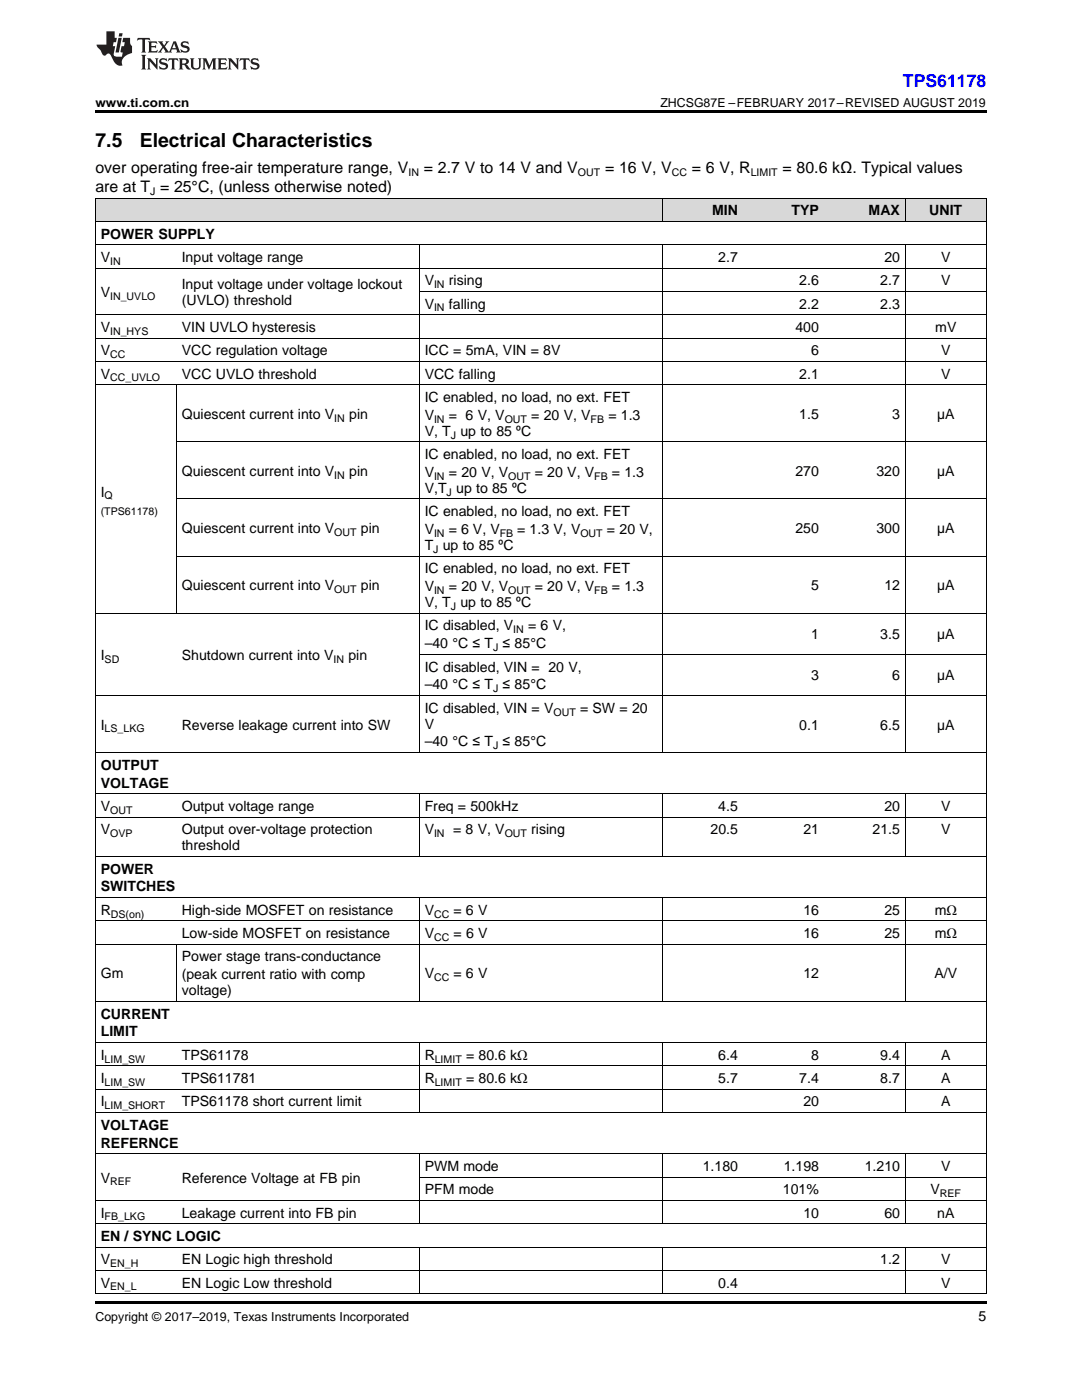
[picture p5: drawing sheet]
<svg xmlns="http://www.w3.org/2000/svg" width="216mm" height="279mm" viewBox="0 0 216 279" stroke-linecap="round" stroke-linejoin="round" font-family="sans-serif">
<defs><g id="words">
<g font-size="3.9">
<text x="19" y="29.3">7.5</text>
<text x="27.9" y="29.3">Electrical Characteristics</text>
</g>
<text font-size="3.5" fill="#00f" x="180.2" y="17.3">TPS61178</text>
<g font-size="3.2">
<text x="19" y="34.4">over operating free-air temperature range, V</text>
<text x="84.6" y="34.4">= 2.7 V to 14 V and V</text>
<text x="120.7" y="34.4">= 16 V, V</text>
<text x="138" y="34.4">= 6 V, R</text>
<text x="156.1" y="34.4">= 80.6 kΩ. Typical values</text>
<text x="19" y="38.3">are at T = 25°C, (unless otherwise noted)</text>
</g>
<g font-size="2.8">
<text x="20.1" y="47.6">POWER SUPPLY</text>
<text x="142.1" y="43">MIN</text>
<text x="157.9" y="43">TYP</text>
<text x="173.3" y="43">MAX</text>
<text x="185.4" y="43">UNIT</text>
<text x="20.1" y="52.3">V</text>
<text x="36.3" y="52.3">Input voltage range</text>
<text x="143.3" y="52.3">2.7</text>
<text x="176.5" y="52.3">20</text>
<text x="187.8" y="52.3">V</text>
<text x="20.1" y="59.3">V</text>
<text x="36.3" y="57.7">Input voltage under voltage lockout</text>
<text x="84.7" y="56.9">V</text>
<text x="89.6" y="56.9">rising</text>
<text x="159.5" y="56.9">2.6</text>
<text x="175.6" y="56.9">2.7</text>
<text x="187.8" y="56.9">V</text>
<text x="36.3" y="60.9">(UVLO) threshold</text>
<text x="84.7" y="61.6">V</text>
<text x="89.6" y="61.6">falling</text>
<text x="159.5" y="61.6">2.2</text>
<text x="175.6" y="61.6">2.3</text>
<text x="20.1" y="66.3">V</text>
<text x="20.1" y="70.9">V</text>
<text x="36.3" y="66.3">VIN UVLO hysteresis</text>
<text x="36.3" y="70.9">VCC regulation voltage</text>
<text x="84.7" y="70.9">ICC = 5mA, VIN = 8V</text>
<text x="158.7" y="66.3">400</text>
<text x="161.9" y="70.9">6</text>
<text x="186.6" y="66.3">mV</text>
<text x="187.8" y="70.9">V</text>
<text x="20.1" y="75.6">V</text>
<text x="36.3" y="75.6">VCC UVLO threshold</text>
<text x="84.7" y="75.6">VCC falling</text>
<text x="159.5" y="75.6">2.1</text>
<text x="187.8" y="75.6">V</text>
<text x="36.3" y="83.6">Quiescent current into V</text>
<text x="69.7" y="83.6">pin</text>
<text x="84.7" y="80.2">IC enabled, no load, no ext. FET</text>
<text x="84.7" y="83.8">V</text>
<text x="89.6" y="83.8">= 6 V, V</text>
<text x="106" y="83.8">= 20 V, V</text>
<text x="121.4" y="83.8">= 1.3</text>
<text x="159.5" y="83.6">1.5</text>
<text x="178" y="83.6">3</text>
<text x="187" y="83.6">µA</text>
<text x="84.7" y="87">V, T up to 85</text>
<text x="103" y="87">⁰C</text>
<text x="36.3" y="95">Quiescent current into V</text>
<text x="69.7" y="95">pin</text>
<text x="84.7" y="91.6">IC enabled, no load, no ext. FET</text>
<text x="84.7" y="95.2">V</text>
<text x="89.6" y="95.2">= 20 V, V</text>
<text x="106.7" y="95.2">= 20 V, V</text>
<text x="122.1" y="95.2">= 1.3</text>
<text x="158.7" y="95">270</text>
<text x="174.9" y="95">320</text>
<text x="187" y="95">µA</text>
<text x="20.1" y="99.1">I</text>
<text x="84.7" y="98.4">V,T up to 85</text>
<text x="102.2" y="98.4">⁰C</text>
<text x="36.3" y="106.4">Quiescent current into V</text>
<text x="72" y="106.4">pin</text>
<text x="84.7" y="103">IC enabled, no load, no ext. FET</text>
<text x="84.7" y="106.6">V</text>
<text x="89.5" y="106.6">= 6 V, V</text>
<text x="103.2" y="106.6">= 1.3 V, V</text>
<text x="121.1" y="106.6">= 20 V,</text>
<text x="158.7" y="106.4">250</text>
<text x="174.9" y="106.4">300</text>
<text x="187" y="106.4">µA</text>
<text x="84.7" y="109.7">T up to 85</text>
<text x="99.5" y="109.7">⁰C</text>
<text x="36.3" y="117.8">Quiescent current into V</text>
<text x="72" y="117.8">pin</text>
<text x="84.7" y="114.4">IC enabled, no load, no ext. FET</text>
<text x="84.7" y="118">V</text>
<text x="89.6" y="118">= 20 V, V</text>
<text x="106.7" y="118">= 20 V, V</text>
<text x="122.1" y="118">= 1.3</text>
<text x="161.9" y="117.8">5</text>
<text x="176.5" y="117.8">12</text>
<text x="187" y="117.8">µA</text>
<text x="84.7" y="121.1">V, T up to 85</text>
<text x="84.7" y="125.8">IC disabled, V</text>
<text x="103" y="121.1">⁰C</text>
<text x="105.4" y="125.8">= 6 V,</text>
<text x="20.1" y="131.7">I</text>
<text x="36.3" y="131.7">Shutdown current into V</text>
<text x="69.5" y="131.7">pin</text>
<text x="84.7" y="129.4">–40 °C ≤ T ≤ 85°C</text>
<text x="161.9" y="127.6">1</text>
<text x="175.6" y="127.6">3.5</text>
<text x="187" y="127.6">µA</text>
<text x="84.7" y="134">IC disabled, VIN = 20 V,</text>
<text x="84.7" y="137.6">–40 °C ≤ T ≤ 85°C</text>
<text x="161.9" y="135.8">3</text>
<text x="178" y="135.8">6</text>
<text x="187" y="135.8">µA</text>
<text x="84.7" y="142.2">IC disabled, VIN = V</text>
<text x="115.7" y="142.2">= SW = 20</text>
<text x="20.1" y="145.6">I</text>
<text x="36.3" y="145.6">Reverse leakage current into SW</text>
<text x="84.7" y="145.4">V</text>
<text x="84.7" y="149">–40 °C ≤ T ≤ 85°C</text>
<text x="159.5" y="145.6">0.1</text>
<text x="175.6" y="145.6">6.5</text>
<text x="187" y="145.6">µA</text>
<text x="20.1" y="153.6">OUTPUT</text>
<text x="20.1" y="157.2">VOLTAGE</text>
<text x="20.1" y="161.9">V</text>
<text x="36.3" y="161.9">Output voltage range</text>
<text x="84.7" y="161.9">Freq = 500kHz</text>
<text x="143.3" y="161.9">4.5</text>
<text x="176.5" y="161.9">20</text>
<text x="187.8" y="161.9">V</text>
<text x="20.1" y="166.5">V</text>
<text x="36.3" y="166.5">Output over-voltage protection</text>
<text x="84.7" y="166.5">V</text>
<text x="90.4" y="166.5">= 8 V, V</text>
<text x="106" y="166.5">rising</text>
<text x="141.8" y="166.5">20.5</text>
<text x="160.3" y="166.5">21</text>
<text x="174.1" y="166.5">21.5</text>
<text x="187.8" y="166.5">V</text>
<text x="36.3" y="169.7">threshold</text>
<text x="20.1" y="174.3">POWER</text>
<text x="20.1" y="177.9">SWITCHES</text>
<text x="20.1" y="182.6">R</text>
<text x="36.3" y="182.6">High-side MOSFET on resistance</text>
<text x="84.7" y="182.6">V</text>
<text x="90.5" y="182.6">= 6 V</text>
<text x="160.3" y="182.6">16</text>
<text x="176.5" y="182.6">25</text>
<text x="186.5" y="182.6">mΩ</text>
<text x="36.3" y="187.2">Low-side MOSFET on resistance</text>
<text x="36.3" y="191.9">Power stage trans-conductance</text>
<text x="84.7" y="187.2">V</text>
<text x="90.5" y="187.2">= 6 V</text>
<text x="160.3" y="187.2">16</text>
<text x="176.5" y="187.2">25</text>
<text x="186.5" y="187.2">mΩ</text>
<text x="20.1" y="195.2">Gm</text>
<text x="36.3" y="195.4">(peak current ratio with comp</text>
<text x="84.7" y="195.2">V</text>
<text x="90.5" y="195.2">= 6 V</text>
<text x="160.3" y="195.2">12</text>
<text x="186.4" y="195.2">A/V</text>
<text x="20.1" y="203.3">CURRENT</text>
<text x="36.3" y="198.6">voltage)</text>
<text x="20.1" y="206.8">LIMIT</text>
<text x="20.1" y="211.5">I</text>
<text x="36.3" y="211.5">TPS61178</text>
<text x="84.7" y="211.5">R</text>
<text x="93" y="211.5">= 80.6 kΩ</text>
<text x="143.3" y="211.5">6.4</text>
<text x="161.9" y="211.5">8</text>
<text x="175.6" y="211.5">9.4</text>
<text x="187.8" y="211.5">A</text>
<text x="20.1" y="216.1">I</text>
<text x="20.1" y="220.8">I</text>
<text x="36.3" y="216.1">TPS611781</text>
<text x="36.3" y="220.8">TPS61178 short current limit</text>
<text x="84.7" y="216.1">R</text>
<text x="93" y="216.1">= 80.6 kΩ</text>
<text x="143.3" y="216.1">5.7</text>
<text x="159.5" y="216.1">7.4</text>
<text x="160.3" y="220.8">20</text>
<text x="175.6" y="216.1">8.7</text>
<text x="187.8" y="216.1">A</text>
<text x="187.8" y="220.8">A</text>
<text x="20.1" y="225.5">VOLTAGE</text>
<text x="20.1" y="229">REFERNCE</text>
<text x="84.7" y="233.7">PWM mode</text>
<text x="140.2" y="233.7">1.180</text>
<text x="156.4" y="233.7">1.198</text>
<text x="172.5" y="233.7">1.210</text>
<text x="187.8" y="233.7">V</text>
<text x="20.1" y="236">V</text>
<text x="36.3" y="236">Reference Voltage at FB pin</text>
<text x="84.7" y="238.3">PFM mode</text>
<text x="156.2" y="238.3">101%</text>
<text x="185.7" y="238.3">V</text>
<text x="20.1" y="243">I</text>
<text x="36.3" y="243">Leakage current into FB pin</text>
<text x="160.3" y="243">10</text>
<text x="176.5" y="243">60</text>
<text x="187" y="243">nA</text>
<text x="20.1" y="247.6">EN / SYNC LOGIC</text>
<text x="20.1" y="252.3">V</text>
<text x="20.1" y="257">V</text>
<text x="36.3" y="252.3">EN Logic high threshold</text>
<text x="36.3" y="257">EN Logic Low threshold</text>
<text x="143.3" y="257">0.4</text>
<text x="175.6" y="252.3">1.2</text>
<text x="187.8" y="252.3">V</text>
<text x="187.8" y="257">V</text>
<text x="195.3" y="263.6">5</text>
</g>
<g font-size="2.5">
<text x="19" y="21.4">www.ti.com.cn</text>
<text x="131.8" y="21.4">ZHCSG87E –FEBRUARY 2017–REVISED AUGUST 2019</text>
<text x="19" y="263.6">Copyright © 2017–2019, Texas Instruments Incorporated</text>
</g>
<g font-size="2.1">
<text x="81.5" y="35.1">IN</text>
<text x="115.3" y="35.1">OUT</text>
<text x="134.1" y="35.1">CC</text>
<text x="149.8" y="35.1">LIMIT</text>
<text x="30" y="38.9">J</text>
<text x="22" y="52.8">IN</text>
<text x="22" y="59.8">IN_UVLO</text>
<text x="86.6" y="57.5">IN</text>
<text x="86.6" y="62.2">IN</text>
<text x="22" y="66.8">IN_HYS</text>
<text x="22" y="71.5">CC</text>
<text x="22" y="76.1">CC_UVLO</text>
<text x="66.7" y="84.1">IN</text>
<text x="86.6" y="84.3">IN</text>
<text x="90" y="87.5">J</text>
<text x="100.7" y="84.3">OUT</text>
<text x="117.9" y="84.3">FB</text>
<text x="66.7" y="95.5">IN</text>
<text x="86.6" y="95.7">IN</text>
<text x="101.4" y="95.7">OUT</text>
<text x="118.6" y="95.7">FB</text>
<text x="20.9" y="99.7">Q</text>
<text x="89.1" y="98.9">J</text>
<text x="20.1" y="102.8">(TPS61178)</text>
<text x="66.7" y="106.9">OUT</text>
<text x="86.6" y="107.1">IN</text>
<text x="99.7" y="107.1">FB</text>
<text x="115.8" y="107.1">OUT</text>
<text x="86.4" y="110.3">J</text>
<text x="66.7" y="118.3">OUT</text>
<text x="86.6" y="118.5">IN</text>
<text x="101.4" y="118.5">OUT</text>
<text x="118.6" y="118.5">FB</text>
<text x="90" y="121.7">J</text>
<text x="98.4" y="129.9">J</text>
<text x="102.4" y="126.4">IN</text>
<text x="20.9" y="132.3">SD</text>
<text x="66.6" y="132.3">IN</text>
<text x="98.4" y="138.1">J</text>
<text x="110.5" y="142.8">OUT</text>
<text x="20.9" y="146.2">LS_LKG</text>
<text x="98.4" y="149.5">J</text>
<text x="22" y="162.4">OUT</text>
<text x="22" y="167.1">OVP</text>
<text x="86.6" y="167.1">IN</text>
<text x="100.7" y="167.1">OUT</text>
<text x="22.1" y="183.1">DS(on)</text>
<text x="86.6" y="183.1">CC</text>
<text x="86.6" y="187.8">CC</text>
<text x="86.6" y="195.8">CC</text>
<text x="20.9" y="212.1">LIM_SW</text>
<text x="86.7" y="212.1">LIMIT</text>
<text x="20.9" y="216.7">LIM_SW</text>
<text x="20.9" y="221.4">LIM_SHORT</text>
<text x="86.7" y="216.7">LIMIT</text>
<text x="22" y="236.6">REF</text>
<text x="187.5" y="238.9">REF</text>
<text x="20.9" y="243.6">FB_LKG</text>
<text x="22" y="252.9">EN_H</text>
<text x="22" y="257.5">EN_L</text>
</g>
</g></defs>
<g fill="#d8d8d8">
<path d="M19 39.6h16.2v4.6h-16.2z"/>
<path d="M35.2 39.6h48.5v4.6h-48.5z"/>
<path d="M83.7 39.6h48.5v4.6h-48.5z"/>
<path d="M132.2 39.6h16.1v4.6h-16.1z"/>
<path d="M148.3 39.6h16.2v4.6h-16.2z"/>
<path d="M164.5 39.6h16.2v4.6h-16.2z"/>
<path d="M180.7 39.6h16.1v4.6h-16.1z"/>
</g>
<path d="M19 22h177.8v.5h-177.8zM19 259.7h177.8v.5h-177.8z" fill="#000"/>
<g fill="none" stroke="#000" stroke-width=".2">
<path d="M19 39.5h177.8M19.1 39.5v218.7M132.1 39.5v4.7M180.6 39.5v4.7M196.8 39.5v218.7M19 53.5h177.8M19 48.8h177.8M19 44.2h177.8M83.6 48.9v101.3M83.7 58.2h113.1M132.1 48.9v101.3M180.6 48.9v101.3"/>
<path d="M19 76.8h177.8M19 72.1h177.8M19 67.5h177.8M19 62.8h177.8M35.2 76.8v45.6M35.2 99.6h161.6M35.2 88.2h161.6M35.2 111h161.6M19 138.8h177.8M19 122.4h177.8M83.7 130.6h113.1M19 158.4h177.8"/>
<path d="M19 150.2h177.8M83.6 158.4v12.6M132.1 158.4v12.6M180.6 158.4v12.6M19 179.1h177.8M19 170.9h177.8M19 163.1h177.8M83.6 179.2v20.7M132.1 179.2v20.7M180.6 179.2v20.7M19 199.8h177.8M19 188.4h177.8"/>
<path d="M19 183.8h177.8M35.2 188.5v11.4M19 217.4h177.8M19 212.7h177.8M19 208.1h177.8M83.6 208.1v14M132.1 208.1v14M180.6 208.1v14M19 239.6h177.8M19 230.2h177.8M19 222h177.8M83.6 230.3v14"/>
<path d="M83.7 234.9h113.1M132.1 230.3v14M180.6 230.3v14M19 258.2h177.8M19 253.5h177.8M19 248.9h177.8M19 244.2h177.8M83.6 248.9v9.3M132.1 248.9v9.3M180.6 248.9v9.3"/>
</g>
<g fill="#231f20">
<path d="M27.5 7.6l-.1 .5 .4-.2h.6v.1v2.1l-.2 .4h1l-.3-.4v-2.1l.1-.1h.5l.5 .2-.2-.5zM29.5 8.3l.2 .3v1.5l-.2 .4h1.8l.2-.6a1.04 1.04 0 0 1-1.3 .2v-.7h.6l.3 .2v-.6l-.3 .2h-.6v-.6l.8-.1 .4 .3-.2-.5zM31.5 8.3l.9 1.1-.9 1.1h.8l-.2-.2 .5-.7 .4 .7-.2 .2h1.5l-.1-.2 .1-.4h.9l.1 .4-.2 .2h1l-.3-.3-.7-1.9h-.5l-.9 2-.8-1 .9-1h-.8l.1 .3-.3 .5-.4-.6 .2-.2zM34.7 8.6l.4 1h-.7zM36.3 8.4a.63 .63 0 0 0-.2 .7 .63 .63 0 0 0 .6 .4l.6 .2 .1 .2a.75 .75 0 0 1-.7 .4 .75 .75 0 0 1-.6-.5l.1 .7 .1-.1a1.11 1.11 0 0 0 1.5-.6 1.13 1.13 0 0 0-1.2-.8l-.1-.4a1.04 1.04 0 0 1 1.2 .2l-.2-.5-.1 .1-.5-.2zM28.2 10.9l.2 .4v2.2l-.2 .4h1l-.3-.4v-2.2l.3-.4zM29.3 11.6l.3 .4v1.5l-.3 .4h.8l-.2-.4v-1.3l1.5 1.7v-1.9l.2-.4h-.7l.2 .4v.9l-1.1-1.3zM32 11.8a.62 .62 0 0 0-.2 .7 .62 .62 0 0 0 .6 .4l.6 .1 .1 .3a.76 .76 0 0 1-.7 .3 .76 .76 0 0 1-.6-.4l.1 .7 .1-.1a1.11 1.11 0 0 0 1.5-.6 1.13 1.13 0 0 0-1.2-.8l-.1-.4a1.04 1.04 0 0 1 1.2 .2l-.2-.6-.1 .1-.5-.1zM33.7 11.6l-.2 .6a.61 .61 0 0 1 .8-.3v1.6l-.2 .4h.9l-.2-.4v-1.6a.63 .63 0 0 1 .8 .3l-.2-.6zM35.6 11.6l.3 .4v1.5l-.3 .4h1l-.2-.2v-.8l.5 .2a.76 .76 0 0 0 1.2 .7l-1-1a.58 .58 0 0 0 .6-.5 .58 .58 0 0 0-.5-.6zM36.4 11.9h.1a.45 .45 0 0 1 .5 .1 .45 .45 0 0 1 .1 .5l-.7 .2zM37.9 11.6l.2 .2a2.17 2.17 0 0 0 .3 1.9 .99 .99 0 0 0 1.6-.6v-1.1l.2-.4h-.7l.2 .2a1.92 1.92 0 0 1-.2 1.8 .6 .6 0 0 1-.9-.5v-1.1l.2-.4zM40.4 11.6l.2 .4v1.5l-.2 .4h.7l-.2-.4v-1.4l.8 1.8 .8-1.8v1.4l-.2 .4h.9l-.2-.4v-1.5l.2-.4h-.8l-.6 1.5-.6-1.5zM43.4 11.6l.2 .4v1.5l-.2 .4h1.8l.2-.6a1.04 1.04 0 0 1-1.3 .1v-.6h.5l.4 .2v-.6l-.4 .2h-.5v-.7h.8l.3 .3-.1-.6zM45.5 11.6l.2 .4v1.5l-.2 .4h.7l-.2-.4v-1.3l1.5 1.7v-1.9l.2-.4h-.7l.2 .4v.9l-1.1-1.3zM47.9 11.6l-.1 .6a.61 .61 0 0 1 .8-.3v1.6l-.3 .4h1l-.3-.4 .1-1.6a.63 .63 0 0 1 .7 .3l-.1-.6zM50.2 11.8a.62 .62 0 0 0-.2 .7 .62 .62 0 0 0 .6 .4l.6 .1 .2 .3a.76 .76 0 0 1-.8 .3 .76 .76 0 0 1-.6-.4l.1 .7 .2-.1a1.11 1.11 0 0 0 1.5-.6 1.13 1.13 0 0 0-1.3-.8l-.1-.4a1.04 1.04 0 0 1 1.2 .2l-.1-.6-.2 .1-.5-.1z"/>
<path d="M21.2 6.3v2.6h-1.9l.1 .4 .7 .9a.91 .91 0 0 0 1 .8 .56 .56 0 0 1 .5-.3 .56 .56 0 0 1 .5 .3l.4 .8a1.53 1.53 0 0 0 1.9 1.2 1.54 1.54 0 0 1 1-2.1l.9-.3v-1.4a1.52 1.52 0 0 1-.3-1.6h-1.4l-.2 .8h.5l-.2 .8h-.4l-.2 1v.2l.4 .1-.2 .8a1.93 1.93 0 0 1-1.6-.3l.3-1.8h-.5l.2-.8h.4l.2-.8h-.4v-1.3zM23.6 7.6l-.6 2.9h.7l.6-2.9zM23.8 6.6l-.1 .7h.6l.2-.7z"/>
</g>
<use href="#words"/>
</svg>
